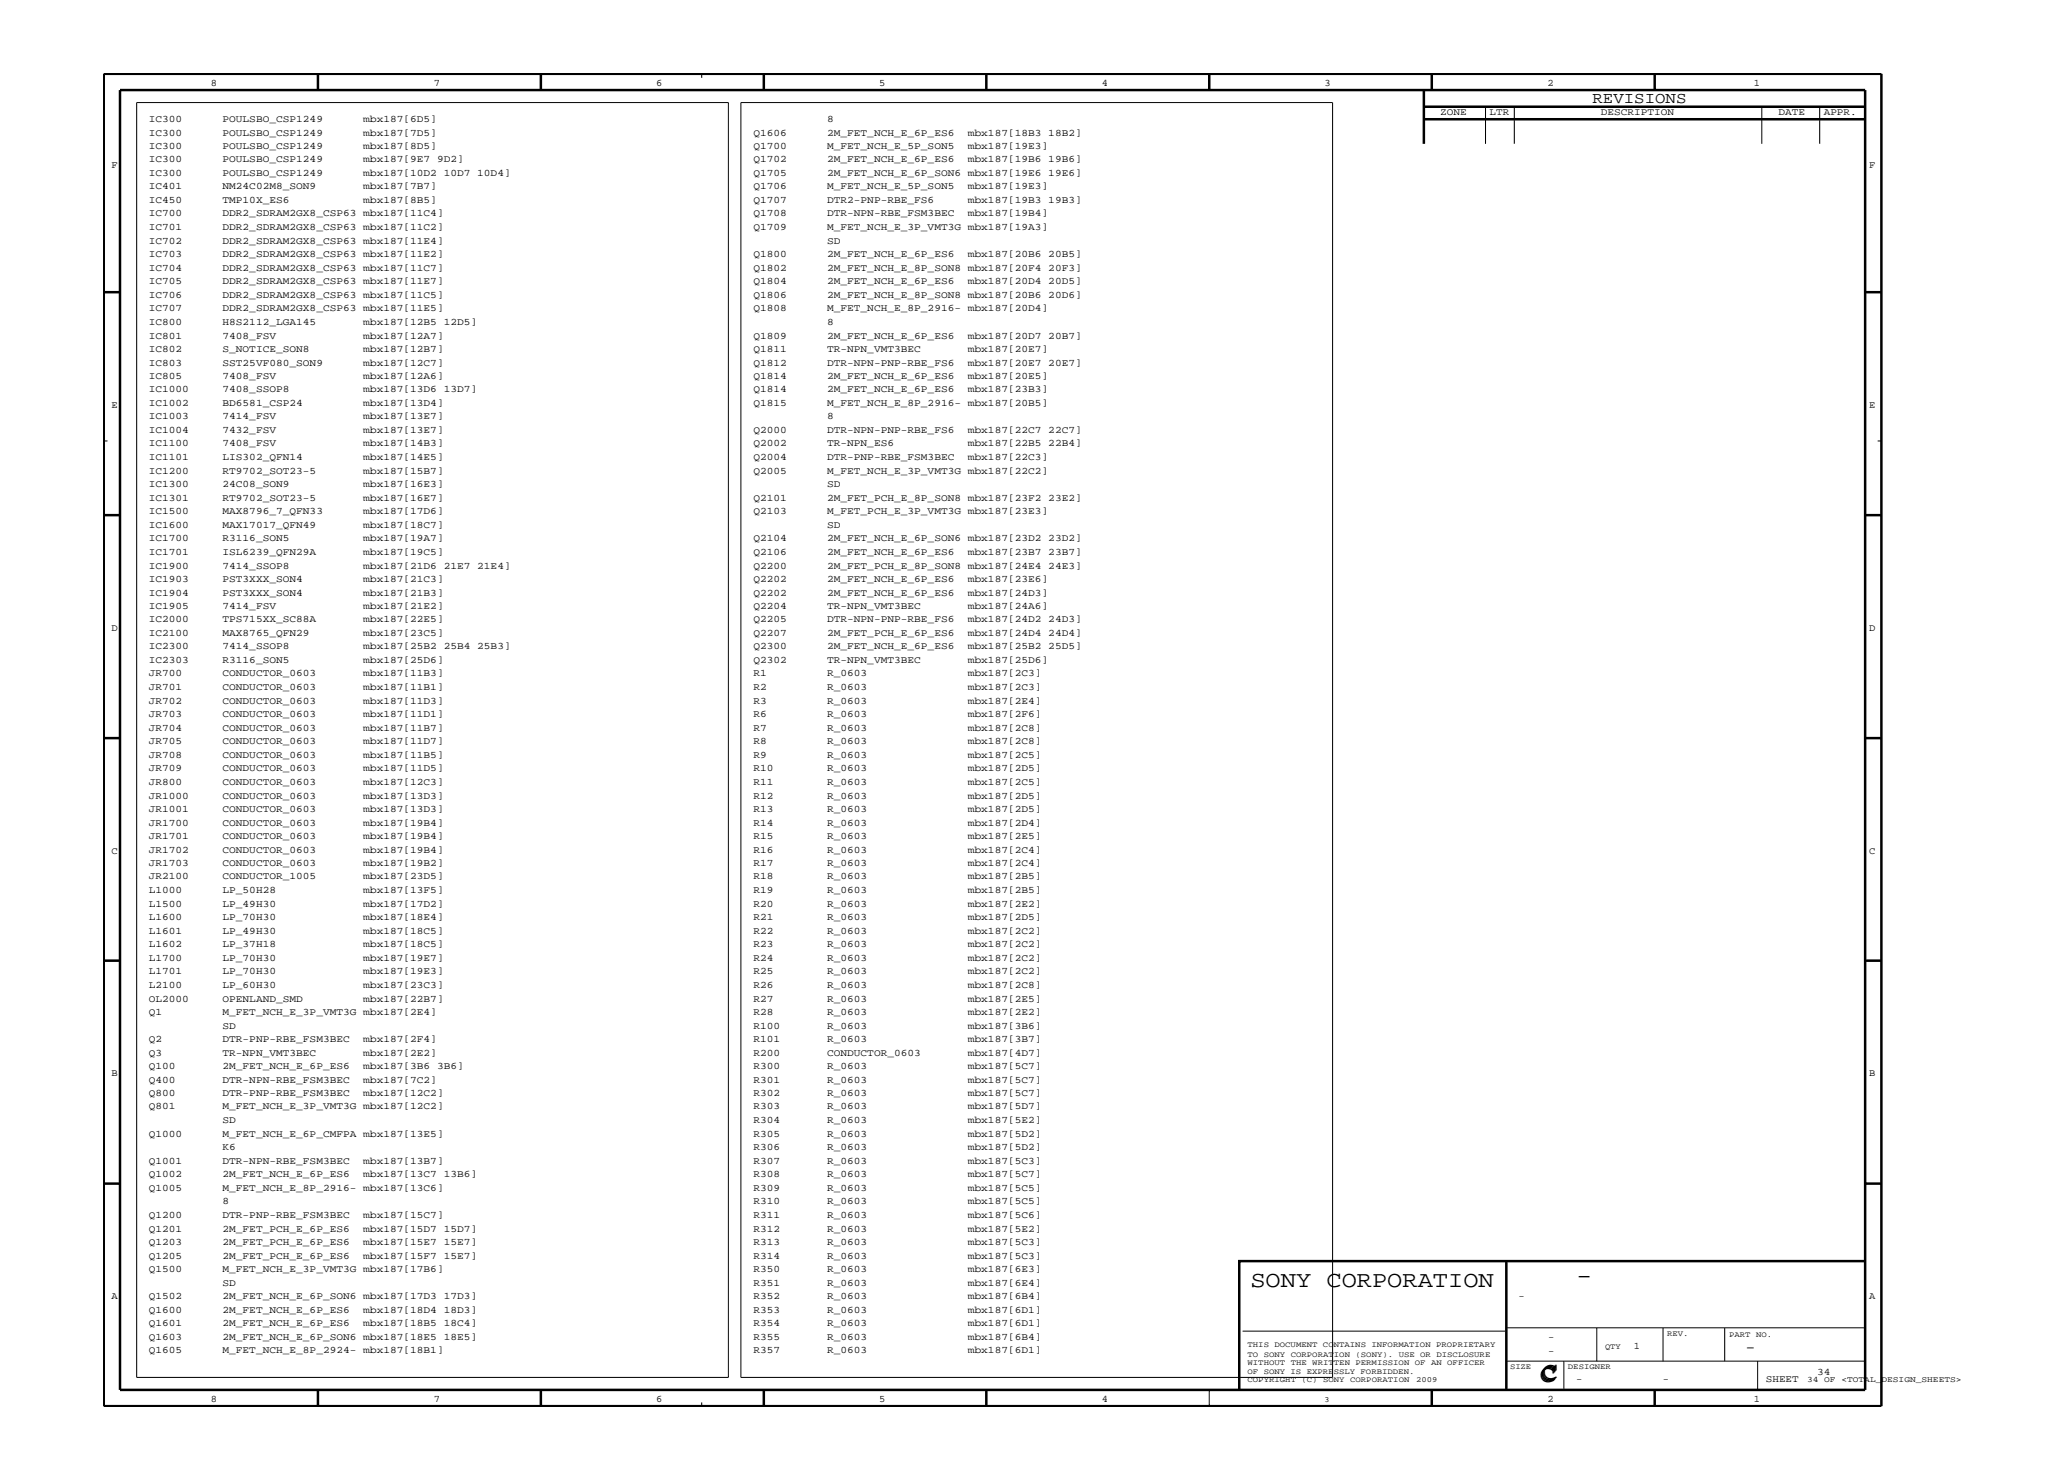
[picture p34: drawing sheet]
<svg xmlns="http://www.w3.org/2000/svg" width="420mm" height="297mm" viewBox="0 0 420 297" stroke-linecap="round" stroke-linejoin="round" font-family="sans-serif">
<defs><g id="words">
<g font-size="5">
<text x="320.3" y="260.6">-</text>
<text x="313" y="280.6">C</text>
<text x="313.4" y="280.3">C</text>
</g>
<text font-size="4.7" x="254.1" y="261.4">SONY CORPORATION</text>
<g font-size="3.2">
<text x="323.6" y="20.9">REVISIONS</text>
<text x="354.7" y="274.6">-</text>
</g>
<g font-size="2">
<text x="42.8" y="17.5">8</text>
<text x="88.1" y="17.5">7</text>
<text x="133.3" y="17.5">6</text>
<text x="178.6" y="17.5">5</text>
<text x="223.9" y="17.5">4</text>
<text x="269.2" y="17.5">3</text>
<text x="314.5" y="17.5">2</text>
<text x="356.4" y="17.5">1</text>
<text x="292.6" y="23.4">ZONE</text>
<text x="302.7" y="23.4">LTR</text>
<text x="325.3" y="23.4">DESCRIPTION</text>
<text x="361.4" y="23.4">DATE</text>
<text x="370.6" y="23.4">APPR.</text>
<text x="30.2" y="24.8">IC300</text>
<text x="30.2" y="27.5">IC300</text>
<text x="45.2" y="24.8">POULSBO_CSP1249</text>
<text x="45.2" y="27.5">POULSBO_CSP1249</text>
<text x="73.8" y="24.8">mbx187[6D5]</text>
<text x="73.8" y="27.5">mbx187[7D5]</text>
<text x="153.1" y="27.5">Q1606</text>
<text x="168.1" y="24.8">8</text>
<text x="168.1" y="27.5">2M_FET_NCH_E_6P_ES6</text>
<text x="196.7" y="27.5">mbx187[18B3 18B2]</text>
<text x="22.7" y="34.2">F</text>
<text x="30.2" y="30.3">IC300</text>
<text x="30.2" y="33">IC300</text>
<text x="30.2" y="35.8">IC300</text>
<text x="45.2" y="30.3">POULSBO_CSP1249</text>
<text x="45.2" y="33">POULSBO_CSP1249</text>
<text x="45.2" y="35.8">POULSBO_CSP1249</text>
<text x="73.8" y="30.3">mbx187[8D5]</text>
<text x="73.8" y="33">mbx187[9E7 9D2]</text>
<text x="73.8" y="35.8">mbx187[10D2 10D7 10D4]</text>
<text x="153.1" y="30.3">Q1700</text>
<text x="153.1" y="33">Q1702</text>
<text x="153.1" y="35.8">Q1705</text>
<text x="168.1" y="30.3">M_FET_NCH_E_5P_SON5</text>
<text x="168.1" y="33">2M_FET_NCH_E_6P_ES6</text>
<text x="168.1" y="35.8">2M_FET_NCH_E_6P_SON6 mbx187[19E6 19E6]</text>
<text x="196.7" y="30.3">mbx187[19E3]</text>
<text x="196.7" y="33">mbx187[19B6 19B6]</text>
<text x="379.8" y="34.2">F</text>
<text x="30.2" y="38.5">IC401</text>
<text x="30.2" y="41.3">IC450</text>
<text x="45.2" y="38.5">NM24C02M8_SON9</text>
<text x="45.2" y="41.3">TMP10X_ES6</text>
<text x="73.8" y="38.5">mbx187[7B7]</text>
<text x="73.8" y="41.3">mbx187[8B5]</text>
<text x="153.1" y="38.5">Q1706</text>
<text x="153.1" y="41.3">Q1707</text>
<text x="168.1" y="38.5">M_FET_NCH_E_5P_SON5</text>
<text x="168.1" y="41.3">DTR2-PNP-RBE_FS6</text>
<text x="196.7" y="38.5">mbx187[19E3]</text>
<text x="196.7" y="41.3">mbx187[19B3 19B3]</text>
<text x="30.2" y="44">IC700</text>
<text x="30.2" y="46.8">IC701</text>
<text x="45.2" y="44">DDR2_SDRAM2GX8_CSP63 mbx187[11C4]</text>
<text x="45.2" y="46.8">DDR2_SDRAM2GX8_CSP63 mbx187[11C2]</text>
<text x="153.1" y="44">Q1708</text>
<text x="153.1" y="46.8">Q1709</text>
<text x="168.1" y="44">DTR-NPN-RBE_FSM3BEC</text>
<text x="168.1" y="46.8">M_FET_NCH_E_3P_VMT3G mbx187[19A3]</text>
<text x="196.7" y="44">mbx187[19B4]</text>
<text x="30.2" y="49.5">IC702</text>
<text x="30.2" y="52.3">IC703</text>
<text x="45.2" y="49.5">DDR2_SDRAM2GX8_CSP63 mbx187[11E4]</text>
<text x="45.2" y="52.3">DDR2_SDRAM2GX8_CSP63 mbx187[11E2]</text>
<text x="153.1" y="52.3">Q1800</text>
<text x="168.1" y="49.5">SD</text>
<text x="168.1" y="52.3">2M_FET_NCH_E_6P_ES6</text>
<text x="196.7" y="52.3">mbx187[20B6 20B5]</text>
<text x="30.2" y="55">IC704</text>
<text x="30.2" y="57.8">IC705</text>
<text x="45.2" y="55">DDR2_SDRAM2GX8_CSP63 mbx187[11C7]</text>
<text x="45.2" y="57.8">DDR2_SDRAM2GX8_CSP63 mbx187[11E7]</text>
<text x="153.1" y="55">Q1802</text>
<text x="153.1" y="57.8">Q1804</text>
<text x="168.1" y="55">2M_FET_NCH_E_8P_SON8 mbx187[20F4 20F3]</text>
<text x="168.1" y="57.8">2M_FET_NCH_E_6P_ES6</text>
<text x="196.7" y="57.8">mbx187[20D4 20D5]</text>
<text x="30.2" y="60.5">IC706</text>
<text x="30.2" y="63.3">IC707</text>
<text x="30.2" y="66">IC800</text>
<text x="45.2" y="60.5">DDR2_SDRAM2GX8_CSP63 mbx187[11C5]</text>
<text x="45.2" y="63.3">DDR2_SDRAM2GX8_CSP63 mbx187[11E5]</text>
<text x="45.2" y="66">H8S2112_LGA145</text>
<text x="73.8" y="66">mbx187[12B5 12D5]</text>
<text x="153.1" y="60.5">Q1806</text>
<text x="153.1" y="63.3">Q1808</text>
<text x="168.1" y="60.5">2M_FET_NCH_E_8P_SON8 mbx187[20B6 20D6]</text>
<text x="168.1" y="63.3">M_FET_NCH_E_8P_2916- mbx187[20D4]</text>
<text x="168.1" y="66">8</text>
<text x="30.2" y="68.8">IC801</text>
<text x="30.2" y="71.5">IC802</text>
<text x="45.2" y="68.8">7408_FSV</text>
<text x="45.2" y="71.5">S_NOTICE_SON8</text>
<text x="73.8" y="68.8">mbx187[12A7]</text>
<text x="73.8" y="71.5">mbx187[12B7]</text>
<text x="153.1" y="68.8">Q1809</text>
<text x="153.1" y="71.5">Q1811</text>
<text x="168.1" y="68.8">2M_FET_NCH_E_6P_ES6</text>
<text x="168.1" y="71.5">TR-NPN_VMT3BEC</text>
<text x="196.7" y="68.8">mbx187[20D7 20B7]</text>
<text x="196.7" y="71.5">mbx187[20E7]</text>
<text x="30.2" y="74.3">IC803</text>
<text x="30.2" y="77">IC805</text>
<text x="45.2" y="74.3">SST25VF080_SON9</text>
<text x="45.2" y="77">7408_FSV</text>
<text x="73.8" y="74.3">mbx187[12C7]</text>
<text x="73.8" y="77">mbx187[12A6]</text>
<text x="153.1" y="74.3">Q1812</text>
<text x="153.1" y="77">Q1814</text>
<text x="168.1" y="74.3">DTR-NPN-PNP-RBE_FS6</text>
<text x="168.1" y="77">2M_FET_NCH_E_6P_ES6</text>
<text x="196.7" y="74.3">mbx187[20E7 20E7]</text>
<text x="196.7" y="77">mbx187[20E5]</text>
<text x="22.7" y="82.9">E</text>
<text x="30.2" y="79.7">IC1000</text>
<text x="30.2" y="82.5">IC1002</text>
<text x="45.2" y="79.7">7408_SSOP8</text>
<text x="45.2" y="82.5">BD6581_CSP24</text>
<text x="73.8" y="79.7">mbx187[13D6 13D7]</text>
<text x="73.8" y="82.5">mbx187[13D4]</text>
<text x="153.1" y="79.7">Q1814</text>
<text x="153.1" y="82.5">Q1815</text>
<text x="168.1" y="79.7">2M_FET_NCH_E_6P_ES6</text>
<text x="168.1" y="82.5">M_FET_NCH_E_8P_2916- mbx187[20B5]</text>
<text x="196.7" y="79.7">mbx187[23B3]</text>
<text x="379.8" y="82.9">E</text>
<text x="30.2" y="85.2">IC1003</text>
<text x="30.2" y="88">IC1004</text>
<text x="45.2" y="85.2">7414_FSV</text>
<text x="45.2" y="88">7432_FSV</text>
<text x="73.8" y="85.2">mbx187[13E7]</text>
<text x="73.8" y="88">mbx187[13E7]</text>
<text x="153.1" y="88">Q2000</text>
<text x="168.1" y="85.2">8</text>
<text x="168.1" y="88">DTR-NPN-PNP-RBE_FS6</text>
<text x="196.7" y="88">mbx187[22C7 22C7]</text>
<text x="30.2" y="90.7">IC1100</text>
<text x="30.2" y="93.5">IC1101</text>
<text x="45.2" y="90.7">7408_FSV</text>
<text x="45.2" y="93.5">LIS302_QFN14</text>
<text x="73.8" y="90.7">mbx187[14B3]</text>
<text x="73.8" y="93.5">mbx187[14E5]</text>
<text x="153.1" y="90.7">Q2002</text>
<text x="153.1" y="93.5">Q2004</text>
<text x="168.1" y="90.7">TR-NPN_ES6</text>
<text x="168.1" y="93.5">DTR-PNP-RBE_FSM3BEC</text>
<text x="196.7" y="90.7">mbx187[22B5 22B4]</text>
<text x="196.7" y="93.5">mbx187[22C3]</text>
<text x="30.2" y="96.2">IC1200</text>
<text x="30.2" y="99">IC1300</text>
<text x="30.2" y="101.7">IC1301</text>
<text x="45.2" y="96.2">RT9702_SOT23-5</text>
<text x="45.2" y="99">24C08_SON9</text>
<text x="45.2" y="101.7">RT9702_SOT23-5</text>
<text x="73.8" y="96.2">mbx187[15B7]</text>
<text x="73.8" y="99">mbx187[16E3]</text>
<text x="73.8" y="101.7">mbx187[16E7]</text>
<text x="153.1" y="96.2">Q2005</text>
<text x="153.1" y="101.7">Q2101</text>
<text x="168.1" y="96.2">M_FET_NCH_E_3P_VMT3G mbx187[22C2]</text>
<text x="168.1" y="99">SD</text>
<text x="168.1" y="101.7">2M_FET_PCH_E_8P_SON8 mbx187[23F2 23E2]</text>
<text x="30.2" y="104.5">IC1500</text>
<text x="30.2" y="107.2">IC1600</text>
<text x="45.2" y="104.5">MAX8796_7_QFN33</text>
<text x="45.2" y="107.2">MAX17017_QFN49</text>
<text x="73.8" y="104.5">mbx187[17D6]</text>
<text x="73.8" y="107.2">mbx187[18C7]</text>
<text x="153.1" y="104.5">Q2103</text>
<text x="168.1" y="104.5">M_FET_PCH_E_3P_VMT3G mbx187[23E3]</text>
<text x="168.1" y="107.2">SD</text>
<text x="30.2" y="110">IC1700</text>
<text x="30.2" y="112.7">IC1701</text>
<text x="45.2" y="110">R3116_SON5</text>
<text x="45.2" y="112.7">ISL6239_QFN29A</text>
<text x="73.8" y="110">mbx187[19A7]</text>
<text x="73.8" y="112.7">mbx187[19C5]</text>
<text x="153.1" y="110">Q2104</text>
<text x="153.1" y="112.7">Q2106</text>
<text x="168.1" y="110">2M_FET_NCH_E_6P_SON6 mbx187[23D2 23D2]</text>
<text x="168.1" y="112.7">2M_FET_NCH_E_6P_ES6</text>
<text x="196.7" y="112.7">mbx187[23B7 23B7]</text>
<text x="30.2" y="115.5">IC1900</text>
<text x="30.2" y="118.2">IC1903</text>
<text x="45.2" y="115.5">7414_SSOP8</text>
<text x="45.2" y="118.2">PST3XXX_SON4</text>
<text x="73.8" y="115.5">mbx187[21D6 21E7 21E4]</text>
<text x="73.8" y="118.2">mbx187[21C3]</text>
<text x="153.1" y="115.5">Q2200</text>
<text x="153.1" y="118.2">Q2202</text>
<text x="168.1" y="115.5">2M_FET_PCH_E_8P_SON8 mbx187[24E4 24E3]</text>
<text x="168.1" y="118.2">2M_FET_NCH_E_6P_ES6</text>
<text x="196.7" y="118.2">mbx187[23E6]</text>
<text x="30.2" y="121">IC1904</text>
<text x="30.2" y="123.7">IC1905</text>
<text x="45.2" y="121">PST3XXX_SON4</text>
<text x="45.2" y="123.7">7414_FSV</text>
<text x="73.8" y="121">mbx187[21B3]</text>
<text x="73.8" y="123.7">mbx187[21E2]</text>
<text x="153.1" y="121">Q2202</text>
<text x="153.1" y="123.7">Q2204</text>
<text x="168.1" y="121">2M_FET_NCH_E_6P_ES6</text>
<text x="168.1" y="123.7">TR-NPN_VMT3BEC</text>
<text x="196.7" y="121">mbx187[24D3]</text>
<text x="196.7" y="123.7">mbx187[24A6]</text>
<text x="22.7" y="128.1">D</text>
<text x="30.2" y="126.4">IC2000</text>
<text x="30.2" y="129.2">IC2100</text>
<text x="30.2" y="131.9">IC2300</text>
<text x="45.2" y="126.4">TPS715XX_SC88A</text>
<text x="45.2" y="129.2">MAX8765_QFN29</text>
<text x="45.2" y="131.9">7414_SSOP8</text>
<text x="73.8" y="126.4">mbx187[22E5]</text>
<text x="73.8" y="129.2">mbx187[23C5]</text>
<text x="73.8" y="131.9">mbx187[25B2 25B4 25B3]</text>
<text x="153.1" y="126.4">Q2205</text>
<text x="153.1" y="129.2">Q2207</text>
<text x="153.1" y="131.9">Q2300</text>
<text x="168.1" y="126.4">DTR-NPN-PNP-RBE_FS6</text>
<text x="168.1" y="129.2">2M_FET_PCH_E_6P_ES6</text>
<text x="168.1" y="131.9">2M_FET_NCH_E_6P_ES6</text>
<text x="196.7" y="126.4">mbx187[24D2 24D3]</text>
<text x="196.7" y="129.2">mbx187[24D4 24D4]</text>
<text x="196.7" y="131.9">mbx187[25B2 25D5]</text>
<text x="379.8" y="128.1">D</text>
<text x="30.2" y="134.7">IC2303</text>
<text x="30.2" y="137.4">JR700</text>
<text x="45.2" y="134.7">R3116_SON5</text>
<text x="45.2" y="137.4">CONDUCTOR_0603</text>
<text x="73.8" y="134.7">mbx187[25D6]</text>
<text x="73.8" y="137.4">mbx187[11B3]</text>
<text x="153.1" y="134.7">Q2302</text>
<text x="153.1" y="137.4">R1</text>
<text x="168.1" y="134.7">TR-NPN_VMT3BEC</text>
<text x="168.1" y="137.4">R_0603</text>
<text x="196.7" y="134.7">mbx187[25D6]</text>
<text x="196.7" y="137.4">mbx187[2C3]</text>
<text x="30.2" y="140.2">JR701</text>
<text x="30.2" y="142.9">JR702</text>
<text x="45.2" y="140.2">CONDUCTOR_0603</text>
<text x="45.2" y="142.9">CONDUCTOR_0603</text>
<text x="73.8" y="140.2">mbx187[11B1]</text>
<text x="73.8" y="142.9">mbx187[11D3]</text>
<text x="153.1" y="140.2">R2</text>
<text x="153.1" y="142.9">R3</text>
<text x="168.1" y="140.2">R_0603</text>
<text x="168.1" y="142.9">R_0603</text>
<text x="196.7" y="140.2">mbx187[2C3]</text>
<text x="196.7" y="142.9">mbx187[2E4]</text>
<text x="30.2" y="145.7">JR703</text>
<text x="30.2" y="148.4">JR704</text>
<text x="45.2" y="145.7">CONDUCTOR_0603</text>
<text x="45.2" y="148.4">CONDUCTOR_0603</text>
<text x="73.8" y="145.7">mbx187[11D1]</text>
<text x="73.8" y="148.4">mbx187[11B7]</text>
<text x="153.1" y="145.7">R6</text>
<text x="153.1" y="148.4">R7</text>
<text x="168.1" y="145.7">R_0603</text>
<text x="168.1" y="148.4">R_0603</text>
<text x="196.7" y="145.7">mbx187[2F6]</text>
<text x="196.7" y="148.4">mbx187[2C8]</text>
<text x="30.2" y="151.2">JR705</text>
<text x="30.2" y="154">JR708</text>
<text x="45.2" y="151.2">CONDUCTOR_0603</text>
<text x="45.2" y="154">CONDUCTOR_0603</text>
<text x="73.8" y="151.2">mbx187[11D7]</text>
<text x="73.8" y="154">mbx187[11B5]</text>
<text x="153.1" y="151.2">R8</text>
<text x="153.1" y="154">R9</text>
<text x="168.1" y="151.2">R_0603</text>
<text x="168.1" y="154">R_0603</text>
<text x="196.7" y="151.2">mbx187[2C8]</text>
<text x="196.7" y="154">mbx187[2C5]</text>
<text x="30.2" y="156.7">JR709</text>
<text x="30.2" y="159.5">JR800</text>
<text x="45.2" y="156.7">CONDUCTOR_0603</text>
<text x="45.2" y="159.5">CONDUCTOR_0603</text>
<text x="73.8" y="156.7">mbx187[11D5]</text>
<text x="73.8" y="159.5">mbx187[12C3]</text>
<text x="153.1" y="156.7">R10</text>
<text x="153.1" y="159.5">R11</text>
<text x="168.1" y="156.7">R_0603</text>
<text x="168.1" y="159.5">R_0603</text>
<text x="196.7" y="156.7">mbx187[2D5]</text>
<text x="196.7" y="159.5">mbx187[2C5]</text>
<text x="30.2" y="162.2">JR1000</text>
<text x="30.2" y="165">JR1001</text>
<text x="30.2" y="167.8">JR1700</text>
<text x="45.2" y="162.2">CONDUCTOR_0603</text>
<text x="45.2" y="165">CONDUCTOR_0603</text>
<text x="45.2" y="167.8">CONDUCTOR_0603</text>
<text x="73.8" y="162.2">mbx187[13D3]</text>
<text x="73.8" y="165">mbx187[13D3]</text>
<text x="73.8" y="167.8">mbx187[19B4]</text>
<text x="153.1" y="162.2">R12</text>
<text x="153.1" y="165">R13</text>
<text x="153.1" y="167.8">R14</text>
<text x="168.1" y="162.2">R_0603</text>
<text x="168.1" y="165">R_0603</text>
<text x="168.1" y="167.8">R_0603</text>
<text x="196.7" y="162.2">mbx187[2D5]</text>
<text x="196.7" y="165">mbx187[2D5]</text>
<text x="196.7" y="167.8">mbx187[2D4]</text>
<text x="22.7" y="173.4">C</text>
<text x="30.2" y="170.5">JR1701</text>
<text x="30.2" y="173.3">JR1702</text>
<text x="45.2" y="170.5">CONDUCTOR_0603</text>
<text x="45.2" y="173.3">CONDUCTOR_0603</text>
<text x="73.8" y="170.5">mbx187[19B4]</text>
<text x="73.8" y="173.3">mbx187[19B4]</text>
<text x="153.1" y="170.5">R15</text>
<text x="153.1" y="173.3">R16</text>
<text x="168.1" y="170.5">R_0603</text>
<text x="168.1" y="173.3">R_0603</text>
<text x="196.7" y="170.5">mbx187[2E5]</text>
<text x="196.7" y="173.3">mbx187[2C4]</text>
<text x="379.8" y="173.4">C</text>
<text x="30.2" y="176">JR1703</text>
<text x="30.2" y="178.7">JR2100</text>
<text x="45.2" y="176">CONDUCTOR_0603</text>
<text x="45.2" y="178.7">CONDUCTOR_1005</text>
<text x="73.8" y="176">mbx187[19B2]</text>
<text x="73.8" y="178.7">mbx187[23D5]</text>
<text x="153.1" y="176">R17</text>
<text x="153.1" y="178.7">R18</text>
<text x="168.1" y="176">R_0603</text>
<text x="168.1" y="178.7">R_0603</text>
<text x="196.7" y="176">mbx187[2C4]</text>
<text x="196.7" y="178.7">mbx187[2B5]</text>
<text x="30.2" y="181.5">L1000</text>
<text x="30.2" y="184.2">L1500</text>
<text x="45.2" y="181.5">LP_50H28</text>
<text x="45.2" y="184.2">LP_49H30</text>
<text x="73.8" y="181.5">mbx187[13F5]</text>
<text x="73.8" y="184.2">mbx187[17D2]</text>
<text x="153.1" y="181.5">R19</text>
<text x="153.1" y="184.2">R20</text>
<text x="168.1" y="181.5">R_0603</text>
<text x="168.1" y="184.2">R_0603</text>
<text x="196.7" y="181.5">mbx187[2B5]</text>
<text x="196.7" y="184.2">mbx187[2E2]</text>
<text x="30.2" y="187">L1600</text>
<text x="30.2" y="189.7">L1601</text>
<text x="45.2" y="187">LP_70H30</text>
<text x="45.2" y="189.7">LP_49H30</text>
<text x="73.8" y="187">mbx187[18E4]</text>
<text x="73.8" y="189.7">mbx187[18C5]</text>
<text x="153.1" y="187">R21</text>
<text x="153.1" y="189.7">R22</text>
<text x="168.1" y="187">R_0603</text>
<text x="168.1" y="189.7">R_0603</text>
<text x="196.7" y="187">mbx187[2D5]</text>
<text x="196.7" y="189.7">mbx187[2C2]</text>
<text x="30.2" y="192.5">L1602</text>
<text x="30.2" y="195.2">L1700</text>
<text x="30.2" y="198">L1701</text>
<text x="45.2" y="192.5">LP_37H18</text>
<text x="45.2" y="195.2">LP_70H30</text>
<text x="45.2" y="198">LP_70H30</text>
<text x="73.8" y="192.5">mbx187[18C5]</text>
<text x="73.8" y="195.2">mbx187[19E7]</text>
<text x="73.8" y="198">mbx187[19E3]</text>
<text x="153.1" y="192.5">R23</text>
<text x="153.1" y="195.2">R24</text>
<text x="153.1" y="198">R25</text>
<text x="168.1" y="192.5">R_0603</text>
<text x="168.1" y="195.2">R_0603</text>
<text x="168.1" y="198">R_0603</text>
<text x="196.7" y="192.5">mbx187[2C2]</text>
<text x="196.7" y="195.2">mbx187[2C2]</text>
<text x="196.7" y="198">mbx187[2C2]</text>
<text x="30.2" y="200.7">L2100</text>
<text x="30.2" y="203.5">OL2000</text>
<text x="45.2" y="200.7">LP_60H30</text>
<text x="45.2" y="203.5">OPENLAND_SMD</text>
<text x="73.8" y="200.7">mbx187[23C3]</text>
<text x="73.8" y="203.5">mbx187[22B7]</text>
<text x="153.1" y="200.7">R26</text>
<text x="153.1" y="203.5">R27</text>
<text x="168.1" y="200.7">R_0603</text>
<text x="168.1" y="203.5">R_0603</text>
<text x="196.7" y="200.7">mbx187[2C8]</text>
<text x="196.7" y="203.5">mbx187[2E5]</text>
<text x="30.2" y="206.2">Q1</text>
<text x="45.2" y="206.2">M_FET_NCH_E_3P_VMT3G mbx187[2E4]</text>
<text x="45.2" y="209">SD</text>
<text x="153.1" y="206.2">R28</text>
<text x="153.1" y="209">R100</text>
<text x="168.1" y="206.2">R_0603</text>
<text x="168.1" y="209">R_0603</text>
<text x="196.7" y="206.2">mbx187[2E2]</text>
<text x="196.7" y="209">mbx187[3B6]</text>
<text x="30.2" y="211.7">Q2</text>
<text x="30.2" y="214.5">Q3</text>
<text x="45.2" y="211.7">DTR-PNP-RBE_FSM3BEC</text>
<text x="45.2" y="214.5">TR-NPN_VMT3BEC</text>
<text x="73.8" y="211.7">mbx187[2F4]</text>
<text x="73.8" y="214.5">mbx187[2E2]</text>
<text x="153.1" y="211.7">R101</text>
<text x="153.1" y="214.5">R200</text>
<text x="168.1" y="211.7">R_0603</text>
<text x="168.1" y="214.5">CONDUCTOR_0603</text>
<text x="196.7" y="211.7">mbx187[3B7]</text>
<text x="196.7" y="214.5">mbx187[4D7]</text>
<text x="22.7" y="218.6">B</text>
<text x="30.2" y="217.2">Q100</text>
<text x="30.2" y="220">Q400</text>
<text x="45.2" y="217.2">2M_FET_NCH_E_6P_ES6</text>
<text x="45.2" y="220">DTR-NPN-RBE_FSM3BEC</text>
<text x="73.8" y="217.2">mbx187[3B6 3B6]</text>
<text x="73.8" y="220">mbx187[7C2]</text>
<text x="153.1" y="217.2">R300</text>
<text x="153.1" y="220">R301</text>
<text x="168.1" y="217.2">R_0603</text>
<text x="168.1" y="220">R_0603</text>
<text x="196.7" y="217.2">mbx187[5C7]</text>
<text x="196.7" y="220">mbx187[5C7]</text>
<text x="379.8" y="218.6">B</text>
<text x="30.2" y="222.7">Q800</text>
<text x="30.2" y="225.4">Q801</text>
<text x="45.2" y="222.7">DTR-PNP-RBE_FSM3BEC</text>
<text x="45.2" y="225.4">M_FET_NCH_E_3P_VMT3G mbx187[12C2]</text>
<text x="73.8" y="222.7">mbx187[12C2]</text>
<text x="153.1" y="222.7">R302</text>
<text x="153.1" y="225.4">R303</text>
<text x="168.1" y="222.7">R_0603</text>
<text x="168.1" y="225.4">R_0603</text>
<text x="196.7" y="222.7">mbx187[5C7]</text>
<text x="196.7" y="225.4">mbx187[5D7]</text>
<text x="30.2" y="230.9">Q1000</text>
<text x="45.2" y="228.2">SD</text>
<text x="45.2" y="230.9">M_FET_NCH_E_6P_CMFPA mbx187[13E5]</text>
<text x="45.2" y="233.7">K6</text>
<text x="153.1" y="228.2">R304</text>
<text x="153.1" y="230.9">R305</text>
<text x="153.1" y="233.7">R306</text>
<text x="168.1" y="228.2">R_0603</text>
<text x="168.1" y="230.9">R_0603</text>
<text x="168.1" y="233.7">R_0603</text>
<text x="196.7" y="228.2">mbx187[5E2]</text>
<text x="196.7" y="230.9">mbx187[5D2]</text>
<text x="196.7" y="233.7">mbx187[5D2]</text>
<text x="30.2" y="236.4">Q1001</text>
<text x="30.2" y="239.2">Q1002</text>
<text x="45.2" y="236.4">DTR-NPN-RBE_FSM3BEC</text>
<text x="45.2" y="239.2">2M_FET_NCH_E_6P_ES6</text>
<text x="73.8" y="236.4">mbx187[13B7]</text>
<text x="73.8" y="239.2">mbx187[13C7 13B6]</text>
<text x="153.1" y="236.4">R307</text>
<text x="153.1" y="239.2">R308</text>
<text x="168.1" y="236.4">R_0603</text>
<text x="168.1" y="239.2">R_0603</text>
<text x="196.7" y="236.4">mbx187[5C3]</text>
<text x="196.7" y="239.2">mbx187[5C7]</text>
<text x="30.2" y="241.9">Q1005</text>
<text x="45.2" y="241.9">M_FET_NCH_E_8P_2916- mbx187[13C6]</text>
<text x="45.2" y="244.7">8</text>
<text x="153.1" y="241.9">R309</text>
<text x="153.1" y="244.7">R310</text>
<text x="168.1" y="241.9">R_0603</text>
<text x="168.1" y="244.7">R_0603</text>
<text x="196.7" y="241.9">mbx187[5C5]</text>
<text x="196.7" y="244.7">mbx187[5C5]</text>
<text x="30.2" y="247.4">Q1200</text>
<text x="30.2" y="250.2">Q1201</text>
<text x="45.2" y="247.4">DTR-PNP-RBE_FSM3BEC</text>
<text x="45.2" y="250.2">2M_FET_PCH_E_6P_ES6</text>
<text x="73.8" y="247.4">mbx187[15C7]</text>
<text x="73.8" y="250.2">mbx187[15D7 15D7]</text>
<text x="153.1" y="247.4">R311</text>
<text x="153.1" y="250.2">R312</text>
<text x="168.1" y="247.4">R_0603</text>
<text x="168.1" y="250.2">R_0603</text>
<text x="196.7" y="247.4">mbx187[5C6]</text>
<text x="196.7" y="250.2">mbx187[5E2]</text>
<text x="30.2" y="252.9">Q1203</text>
<text x="30.2" y="255.7">Q1205</text>
<text x="45.2" y="252.9">2M_FET_PCH_E_6P_ES6</text>
<text x="45.2" y="255.7">2M_FET_PCH_E_6P_ES6</text>
<text x="73.8" y="252.9">mbx187[15E7 15E7]</text>
<text x="73.8" y="255.7">mbx187[15F7 15E7]</text>
<text x="153.1" y="252.9">R313</text>
<text x="153.1" y="255.7">R314</text>
<text x="168.1" y="252.9">R_0603</text>
<text x="168.1" y="255.7">R_0603</text>
<text x="196.7" y="252.9">mbx187[5C3]</text>
<text x="196.7" y="255.7">mbx187[5C3]</text>
<text x="22.7" y="263.9">A</text>
<text x="30.2" y="258.4">Q1500</text>
<text x="30.2" y="263.9">Q1502</text>
<text x="45.2" y="258.4">M_FET_NCH_E_3P_VMT3G mbx187[17B6]</text>
<text x="45.2" y="261.2">SD</text>
<text x="45.2" y="263.9">2M_FET_NCH_E_6P_SON6 mbx187[17D3 17D3]</text>
<text x="153.1" y="258.4">R350</text>
<text x="153.1" y="261.2">R351</text>
<text x="153.1" y="263.9">R352</text>
<text x="168.1" y="258.4">R_0603</text>
<text x="168.1" y="261.2">R_0603</text>
<text x="168.1" y="263.9">R_0603</text>
<text x="196.7" y="258.4">mbx187[6E3]</text>
<text x="196.7" y="261.2">mbx187[6E4]</text>
<text x="196.7" y="263.9">mbx187[6B4]</text>
<text x="308.5" y="263.9">-</text>
<text x="379.8" y="263.9">A</text>
<text x="30.2" y="266.7">Q1600</text>
<text x="30.2" y="269.4">Q1601</text>
<text x="45.2" y="266.7">2M_FET_NCH_E_6P_ES6</text>
<text x="45.2" y="269.4">2M_FET_NCH_E_6P_ES6</text>
<text x="73.8" y="266.7">mbx187[18D4 18D3]</text>
<text x="73.8" y="269.4">mbx187[18B5 18C4]</text>
<text x="153.1" y="266.7">R353</text>
<text x="153.1" y="269.4">R354</text>
<text x="168.1" y="266.7">R_0603</text>
<text x="168.1" y="269.4">R_0603</text>
<text x="196.7" y="266.7">mbx187[6D1]</text>
<text x="196.7" y="269.4">mbx187[6D1]</text>
<text x="30.2" y="272.2">Q1603</text>
<text x="30.2" y="274.9">Q1605</text>
<text x="45.2" y="272.2">2M_FET_NCH_E_6P_SON6 mbx187[18E5 18E5]</text>
<text x="45.2" y="274.9">M_FET_NCH_E_8P_2924- mbx187[18B1]</text>
<text x="153.1" y="272.2">R355</text>
<text x="153.1" y="274.9">R357</text>
<text x="168.1" y="272.2">R_0603</text>
<text x="168.1" y="274.9">R_0603</text>
<text x="196.7" y="272.2">mbx187[6B4]</text>
<text x="196.7" y="274.9">mbx187[6D1]</text>
<text x="314.6" y="275.1">-</text>
<text x="314.6" y="272.3">-</text>
<text x="332" y="274">1</text>
<text x="320.3" y="280.7">-</text>
<text x="337.9" y="280.7">-</text>
<text x="358.8" y="280.7">SHEET</text>
<text x="369.2" y="279.3">34</text>
<text x="42.8" y="284.9">8</text>
<text x="88.1" y="284.9">7</text>
<text x="133.3" y="284.9">6</text>
<text x="178.6" y="284.9">5</text>
<text x="223.9" y="284.9">4</text>
<text x="314.5" y="284.9">2</text>
<text x="356.4" y="284.9">1</text>
</g>
<text font-size="1.7" x="367.2" y="280.7">34 OF &lt;TOTAL_DESIGN_SHEETS&gt;</text>
<g font-size="1.6">
<text x="253.5" y="273.8">THIS DOCUMENT CONTAINS INFORMATION PROPRIETARY</text>
<text x="253.5" y="275.6">TO SONY CORPORATION (SONY). USE OR DISCLOSURE</text>
<text x="326.1" y="274">QTY</text>
<text x="338.8" y="271.5">REV.</text>
<text x="351.4" y="271.6">PART NO.</text>
<text x="253.5" y="277.3">WITHOUT THE WRITTEN PERMISSION OF AN OFFICER</text>
<text x="253.5" y="279.1">OF SONY IS EXPRESSLY FORBIDDEN.</text>
<text x="253.5" y="280.8">COPYRIGHT (C) SONY CORPORATION</text>
<text x="287.8" y="280.9">2009</text>
<text x="306.8" y="278.2">SIZE</text>
<text x="318.6" y="278.2">DESIGNER</text>
<text x="269.2" y="284.9">3</text>
</g>
</g></defs>
<g fill="none" stroke="#000" stroke-width=".51">
<path d="M21.1 15h361.2v270.7h-361.2zM24.4 18.3h354.6v264.1h-354.6zM64.6 15v3.3M109.9 15v3.3M155.2 15v3.3M200.4 15v3.3M245.7 15v3.3M289.3 18.3v10.9M290.9 15v3.3M336.2 15v3.3M289.3 21.7h89.7M289.3 24.2h89.7"/>
<path d="M21.1 59.4h3.3M379 59.4h3.3M21.1 104.7h3.3M379 104.7h3.3M21.1 150h3.3M379 150h3.3M21.1 195.2h3.3M379 195.2h3.3M21.1 240.5h3.3M306.1 256.1v26.3M379 256.2h-127.2v26.1M379 240.5h3.3"/>
<path d="M64.6 282.4v3.3M109.9 282.4v3.3M155.2 282.4v3.3M200.4 282.4v3.3M290.9 282.4v3.3M336.2 282.4v3.3"/>
</g>
<g fill="none" stroke="#000" stroke-width=".2">
<path d="M142.6 15v.8M27.8 20.8h120.2v259.1h-120.2zM150.5 20.8h120.3v259.1h-120.3zM301.9 21.7v7.5M307.7 21.7v7.5M358 21.7v7.5M369.8 21.7v7.5M21.1 89.6h.7M381.5 89.6h.8M252.5 270.5h53.5M306.1 276.5h72.9M306.1 269.8h72.9"/>
<path d="M317.8 276.5v5.9M324.5 269.8v6.7M337.9 269.8v6.7M350.5 269.8v6.7M357.1 276.5v5.9M142.6 284.9v.8M245.7 282.4v3.3"/>
</g>
<use href="#words"/>
</svg>
